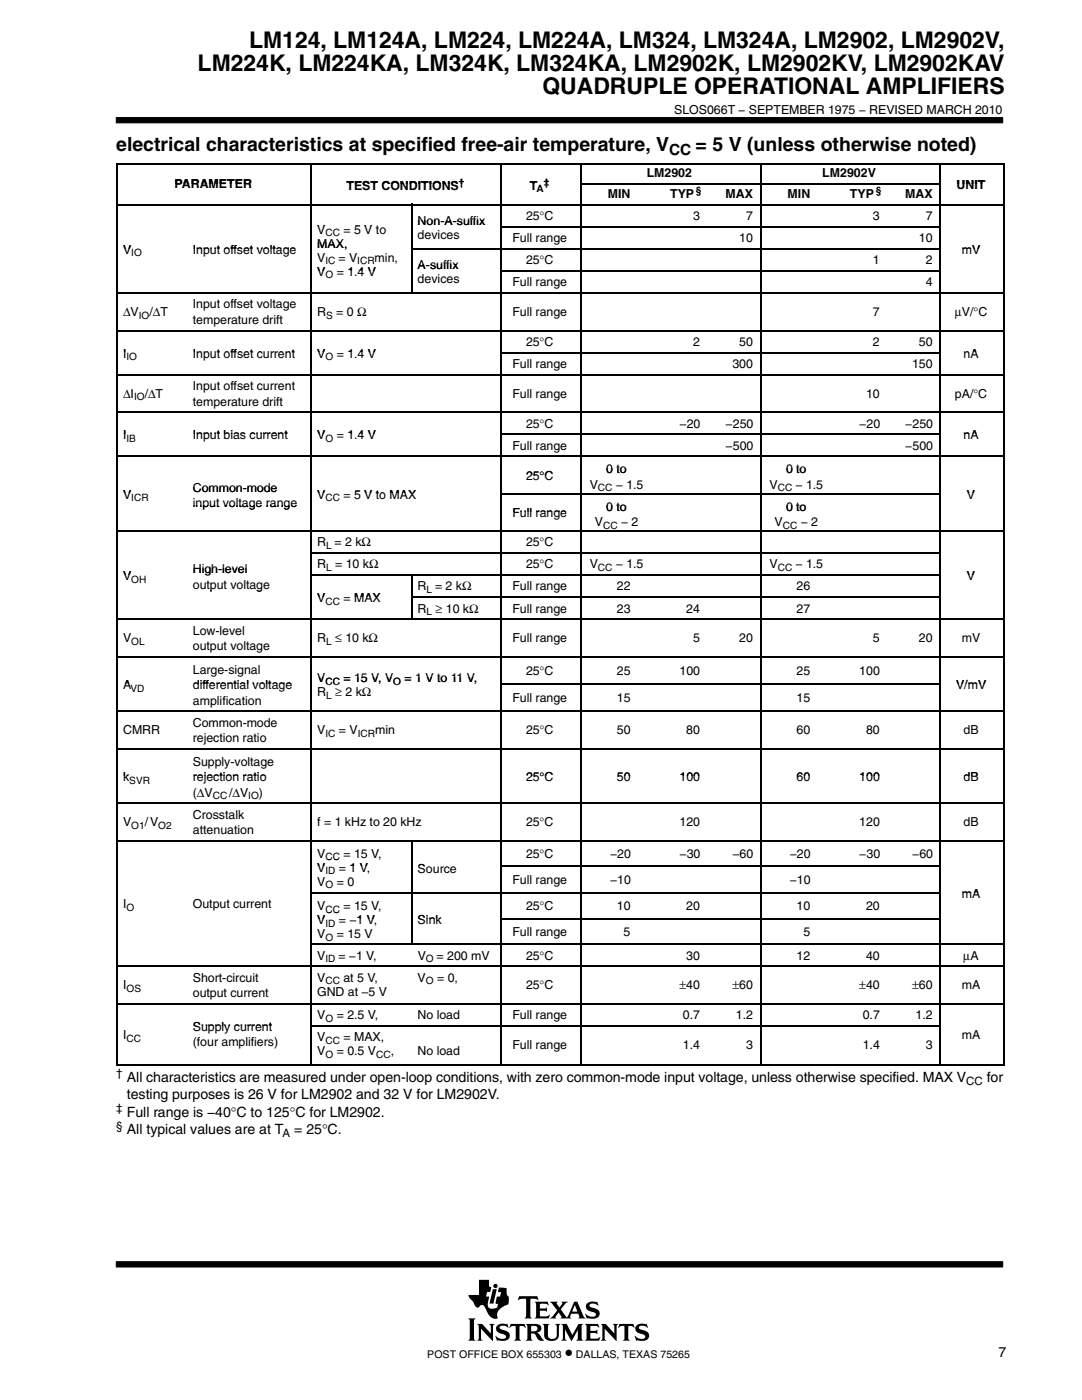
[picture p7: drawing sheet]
<svg xmlns="http://www.w3.org/2000/svg" width="216mm" height="279mm" viewBox="0 0 216 279" stroke-linecap="round" stroke-linejoin="round" font-family="sans-serif">
<defs><g id="words">
<g font-size="4.6">
<text x="49.7" y="9.7">LM124, LM124A, LM224, LM224A, LM324, LM324A, LM2902, LM2902V,</text>
<text x="39.4" y="14.2">LM224K, LM224KA, LM324K, LM324KA, LM2902K, LM2902KV, LM2902KAV</text>
<text x="108.2" y="18.8">QUADRUPLE OPERATIONAL AMPLIFIERS</text>
</g>
<g font-size="3.9">
<text x="23.2" y="30.2">electrical characteristics at specified free-air temperature, V</text>
<text x="138.8" y="30.2">= 5 V (unless otherwise noted)</text>
</g>
<text font-size="3.5" x="112.7" y="271">•</text>
<text font-size="3.1" x="133.5" y="31">CC</text>
<g font-size="2.8">
<text x="25.3" y="215.9">All characteristics are measured under open-loop conditions, with zero common-mode input voltage, unless otherwise specified. MAX V</text>
<text x="196.9" y="215.9">for</text>
<text x="25.3" y="219.4">testing purposes is 26 V for LM2902 and 32 V for LM2902V.</text>
<text x="25.3" y="222.9">Full range is −40°C to 125°C for LM2902.</text>
<text x="25.3" y="226.4">All typical values are at T</text>
<text x="58.7" y="226.4">= 25°C.</text>
<text x="199.2" y="270.8">7</text>
</g>
<g font-size="2.5">
<text x="134.5" y="22.7">SLOS066T − SEPTEMBER 1975 − REVISED MARCH 2010</text>
<text x="129" y="35.4">LM2902</text>
<text x="164.1" y="35.4">LM2902V</text>
<text x="34.8" y="37.4">PARAMETER</text>
<text x="69.1" y="37.8">TEST CONDITIONS</text>
<text x="105.7" y="37.8">T</text>
<text x="121.3" y="39.5">MIN</text>
<text x="133.7" y="39.5">TYP</text>
<text x="144.8" y="39.5">MAX</text>
<text x="157.2" y="39.5">MIN</text>
<text x="169.6" y="39.5">TYP</text>
<text x="180.6" y="39.5">MAX</text>
<text x="190.9" y="37.8">UNIT</text>
<text x="63.3" y="46.6">V</text>
<text x="68.5" y="46.6">= 5 V to</text>
<text x="70.7" y="46.6">5 V t</text>
<text x="83.3" y="44.9">Non-A-suffix</text>
<text x="83.3" y="47.7">devices</text>
<text x="105" y="43.9">25°C</text>
<text x="138.3" y="43.9">3</text>
<text x="148.9" y="43.9">7</text>
<text x="174.2" y="43.9">3</text>
<text x="184.7" y="43.9">7</text>
<text x="24.6" y="50.7">V</text>
<text x="38.5" y="50.7">Input offset voltage</text>
<text x="63.3" y="49.4">MAX,</text>
<text x="63.3" y="52.2">V</text>
<text x="67.5" y="52.2">= V</text>
<text x="74.8" y="52.2">min,</text>
<text x="83.3" y="53.7">A-suffix</text>
<text x="102.3" y="48.3">Full range</text>
<text x="105" y="52.7">25°C</text>
<text x="147.5" y="48.3">10</text>
<text x="174.2" y="52.7">1</text>
<text x="183.4" y="48.3">10</text>
<text x="184.7" y="52.7">2</text>
<text x="191.9" y="50.7">mV</text>
<text x="63.3" y="55">V</text>
<text x="67.2" y="55">= 1.4 V</text>
<text x="69.3" y="55">1 4 V</text>
<text x="83.3" y="56.5">devices</text>
<text x="102.3" y="57.1">Full range</text>
<text x="184.7" y="57.1">4</text>
<text x="24.6" y="63.1">∆V</text>
<text x="29.8" y="63.1">/∆T</text>
<text x="38.5" y="61.6">Input offset voltage</text>
<text x="38.5" y="64.6">temperature drift</text>
<text x="63.3" y="63.1">R</text>
<text x="67.1" y="63.1">= 0 Ω</text>
<text x="102.3" y="63.1">Full range</text>
<text x="174.2" y="63.1">7</text>
<text x="190.5" y="63.1">µV/°C</text>
<text x="24.6" y="71.4">I</text>
<text x="38.5" y="71.4">Input offset current</text>
<text x="63.3" y="71.4">V</text>
<text x="67.2" y="71.4">= 1.4 V</text>
<text x="69.3" y="71.4">1 4 V</text>
<text x="105" y="69">25°C</text>
<text x="138.3" y="69">2</text>
<text x="147.5" y="69">50</text>
<text x="174.2" y="69">2</text>
<text x="183.4" y="69">50</text>
<text x="192.3" y="71.4">nA</text>
<text x="38.5" y="77.9">Input offset current</text>
<text x="102.3" y="73.4">Full range</text>
<text x="146.1" y="73.4">300</text>
<text x="182" y="73.4">150</text>
<text x="24.6" y="79.4">∆I</text>
<text x="28.9" y="79.4">/∆T</text>
<text x="38.5" y="80.9">temperature drift</text>
<text x="102.3" y="79.4">Full range</text>
<text x="172.8" y="79.4">10</text>
<text x="190.5" y="79.4">pA/°C</text>
<text x="24.6" y="87.7">I</text>
<text x="38.5" y="87.7">Input bias current</text>
<text x="63.3" y="87.7">V</text>
<text x="67.2" y="87.7">= 1.4 V</text>
<text x="69.3" y="87.7">1 4 V</text>
<text x="102.3" y="89.7">Full range</text>
<text x="105" y="85.3">25°C</text>
<text x="135.6" y="85.3">−20</text>
<text x="144.8" y="85.3">−250</text>
<text x="144.8" y="89.7">−500</text>
<text x="171.5" y="85.3">−20</text>
<text x="180.6" y="85.3">−250</text>
<text x="180.6" y="89.7">−500</text>
<text x="192.3" y="87.7">nA</text>
<text x="105" y="95.8">25°C</text>
<text x="121" y="94.4">0 to</text>
<text x="156.8" y="94.4">0 to</text>
<text x="24.6" y="99.5">V</text>
<text x="38.5" y="101.3">input voltage range</text>
<text x="38.5" y="98.2">Common-mode</text>
<text x="63.3" y="99.5">V</text>
<text x="68.5" y="99.5">= 5 V to MAX</text>
<text x="70.7" y="99.5">5 V to MAX</text>
<text x="117.7" y="97.5">V</text>
<text x="121" y="101.9">0 to</text>
<text x="122.9" y="97.5">− 1.5</text>
<text x="153.5" y="97.5">V</text>
<text x="156.8" y="101.9">0 to</text>
<text x="158.8" y="97.5">− 1.5</text>
<text x="192.9" y="99.5">V</text>
<text x="102.3" y="103.3">Full range</text>
<text x="118.7" y="105">V</text>
<text x="123.9" y="105">− 2</text>
<text x="154.6" y="105">V</text>
<text x="159.8" y="105">− 2</text>
<text x="63.3" y="113.4">R</text>
<text x="63.3" y="109">R = 2 kΩ</text>
<text x="66.9" y="113.4">= 10 kΩ</text>
<text x="105" y="109">25°C</text>
<text x="105" y="113.4">25°C</text>
<text x="117.7" y="113.4">V</text>
<text x="122.9" y="113.4">− 1.5</text>
<text x="153.5" y="113.4">V</text>
<text x="158.8" y="113.4">− 1.5</text>
<text x="24.6" y="115.8">V</text>
<text x="38.5" y="117.5">output voltage</text>
<text x="38.5" y="114.4">High-level</text>
<text x="41.9" y="117.5">p</text>
<text x="51.1" y="117.5">g</text>
<text x="83.3" y="117.8">R = 2 kΩ</text>
<text x="102.3" y="117.8">Full range</text>
<text x="123.1" y="117.8">22</text>
<text x="158.9" y="117.8">26</text>
<text x="192.9" y="115.8">V</text>
<text x="63.3" y="120.2">V</text>
<text x="68.5" y="120.2">= MAX</text>
<text x="70.7" y="120.2">MAX</text>
<text x="83.3" y="122.3">R</text>
<text x="86.9" y="122.3">≥ 10 kΩ</text>
<text x="102.3" y="122.3">Full range</text>
<text x="123.1" y="122.3">23</text>
<text x="136.9" y="122.3">24</text>
<text x="158.9" y="122.3">27</text>
<text x="24.6" y="128.2">V</text>
<text x="38.5" y="126.7">Low-level</text>
<text x="38.5" y="129.8">output voltage</text>
<text x="63.3" y="128.2">R</text>
<text x="66.9" y="128.2">≤ 10 kΩ</text>
<text x="102.3" y="128.2">Full range</text>
<text x="138.3" y="128.2">5</text>
<text x="147.5" y="128.2">20</text>
<text x="174.2" y="128.2">5</text>
<text x="183.4" y="128.2">20</text>
<text x="191.9" y="128.2">mV</text>
<text x="24.6" y="137.5">A</text>
<text x="38.5" y="134.5">Large-signal</text>
<text x="38.5" y="137.6">differential voltage</text>
<text x="63.3" y="136.2">V</text>
<text x="68.5" y="136.2">= 15 V, V</text>
<text x="80.7" y="136.2">= 1 V to 11 V,</text>
<text x="105" y="134.7">25°C</text>
<text x="123.1" y="134.7">25</text>
<text x="135.6" y="134.7">100</text>
<text x="158.9" y="134.7">25</text>
<text x="171.5" y="134.7">100</text>
<text x="190.8" y="137.5">V/mV</text>
<text x="38.5" y="140.6">amplification</text>
<text x="63.3" y="139">R</text>
<text x="66.9" y="139">≥ 2 kΩ</text>
<text x="102.3" y="140.1">Full range</text>
<text x="123.1" y="140.1">15</text>
<text x="158.9" y="140.1">15</text>
<text x="24.6" y="146.5">CMRR</text>
<text x="38.5" y="145">Common-mode</text>
<text x="38.5" y="148.1">rejection ratio</text>
<text x="63.3" y="146.5">V</text>
<text x="67.6" y="146.5">= V</text>
<text x="74.9" y="146.5">min</text>
<text x="105" y="146.5">25°C</text>
<text x="123.1" y="146.5">50</text>
<text x="136.9" y="146.5">80</text>
<text x="158.9" y="146.5">60</text>
<text x="172.8" y="146.5">80</text>
<text x="192.3" y="146.5">dB</text>
<text x="24.6" y="155.9">k</text>
<text x="38.5" y="152.8">Supply-voltage</text>
<text x="38.5" y="155.9">rejection ratio</text>
<text x="105" y="155.9">25°C</text>
<text x="123.1" y="155.9">50</text>
<text x="135.6" y="155.9">100</text>
<text x="158.9" y="155.9">60</text>
<text x="171.5" y="155.9">100</text>
<text x="192.3" y="155.9">dB</text>
<text x="38.5" y="159">(∆V</text>
<text x="45.7" y="159">/∆V</text>
<text x="51.7" y="159">)</text>
<text x="24.6" y="164.9">V</text>
<text x="28.9" y="164.9">/V</text>
<text x="38.5" y="163.4">Crosstalk</text>
<text x="38.5" y="166.4">attenuation</text>
<text x="63.3" y="164.9">f = 1 kHz to 20 kHz</text>
<text x="105" y="164.9">25°C</text>
<text x="135.6" y="164.9">120</text>
<text x="171.5" y="164.9">120</text>
<text x="192.3" y="164.9">dB</text>
<text x="63.3" y="171.1">V</text>
<text x="63.3" y="174">V</text>
<text x="67.6" y="174">= 1 V,</text>
<text x="68.5" y="171.1">= 15 V,</text>
<text x="69.8" y="174">1 V</text>
<text x="105" y="171.2">25°C</text>
<text x="121.7" y="171.2">−20</text>
<text x="135.6" y="171.2">−30</text>
<text x="146.1" y="171.2">−60</text>
<text x="157.6" y="171.2">−20</text>
<text x="171.5" y="171.2">−30</text>
<text x="182" y="171.2">−60</text>
<text x="63.3" y="176.8">V</text>
<text x="67.2" y="176.8">= 0</text>
<text x="83.3" y="174.2">S</text>
<text x="83.3" y="174.2">Source</text>
<text x="102.3" y="176.4">Full range</text>
<text x="121.7" y="176.4">−10</text>
<text x="157.6" y="176.4">−10</text>
<text x="191.9" y="179.3">mA</text>
<text x="24.6" y="181.3">I</text>
<text x="38.5" y="181.3">Output current</text>
<text x="63.3" y="181.6">V</text>
<text x="63.3" y="184.5">V</text>
<text x="67.6" y="184.5">= −1 V,</text>
<text x="68.5" y="181.6">= 15 V,</text>
<text x="71.1" y="184.5">1 V</text>
<text x="83.3" y="184.4">Sink</text>
<text x="105" y="181.7">25°C</text>
<text x="123.1" y="181.7">10</text>
<text x="136.9" y="181.7">20</text>
<text x="158.9" y="181.7">10</text>
<text x="172.8" y="181.7">20</text>
<text x="63.3" y="191.5">V</text>
<text x="63.3" y="187.3">V</text>
<text x="67.2" y="187.3">= 15 V</text>
<text x="67.5" y="191.5">= −1 V,</text>
<text x="83.3" y="191.5">V</text>
<text x="87.1" y="191.5">= 200 mV</text>
<text x="102.3" y="186.8">Full range</text>
<text x="105" y="191.5">25°C</text>
<text x="124.4" y="186.8">5</text>
<text x="136.9" y="191.5">30</text>
<text x="158.9" y="191.5">12</text>
<text x="160.3" y="186.8">5</text>
<text x="172.8" y="191.5">40</text>
<text x="192.2" y="191.5">µA</text>
<text x="24.6" y="197.5">I</text>
<text x="38.5" y="195.9">Short-circuit</text>
<text x="63.3" y="195.9">V</text>
<text x="68.5" y="195.9">at 5 V,</text>
<text x="83.3" y="195.9">V</text>
<text x="87.2" y="195.9">= 0,</text>
<text x="105" y="197.5">25°C</text>
<text x="135.6" y="197.5">±40</text>
<text x="146.1" y="197.5">±60</text>
<text x="171.5" y="197.5">±40</text>
<text x="182" y="197.5">±60</text>
<text x="191.9" y="197.5">mA</text>
<text x="38.5" y="199">output current</text>
<text x="63.3" y="198.8">GND at −5 V</text>
<text x="63.3" y="203.4">V</text>
<text x="67.2" y="203.4">= 2.5 V,</text>
<text x="83.3" y="203.4">No load</text>
<text x="102.3" y="203.4">Full range</text>
<text x="136.3" y="203.4">0.7</text>
<text x="146.8" y="203.4">1.2</text>
<text x="172.1" y="203.4">0.7</text>
<text x="182.7" y="203.4">1.2</text>
<text x="24.6" y="207.4">I</text>
<text x="38.5" y="205.8">Supply current</text>
<text x="38.5" y="208.8">(four amplifiers)</text>
<text x="63.3" y="207.8">V</text>
<text x="68.5" y="207.8">= MAX,</text>
<text x="102.3" y="209.4">Full range</text>
<text x="136.3" y="209.4">1.4</text>
<text x="148.9" y="209.4">3</text>
<text x="172.1" y="209.4">1.4</text>
<text x="184.7" y="209.4">3</text>
<text x="191.9" y="207.4">mA</text>
<text x="63.3" y="210.6">V</text>
<text x="67.2" y="210.6">= 0.5 V</text>
<text x="78" y="210.6">,</text>
<text x="83.3" y="210.6">No load</text>
</g>
<g font-size="2.3">
<text x="23.2" y="215">†</text>
<text x="192.8" y="216.5">CC</text>
<text x="23.2" y="222">‡</text>
<text x="23.2" y="225.5">§</text>
<text x="56.4" y="227">A</text>
</g>
<g font-size="2.1">
<text x="85.3" y="271">POST OFFICE BOX 655303</text>
<text x="114.9" y="271">DALLAS, TEXAS 75265</text>
</g>
<g font-size="2">
<text x="91.6" y="37.1">†</text>
<text x="107.1" y="38.4">A</text>
<text x="108.5" y="37.1">‡</text>
<text x="138.9" y="38.8">§</text>
<text x="174.7" y="38.8">§</text>
<text x="64.9" y="47.1">CC</text>
<text x="26.2" y="51.2">IO</text>
<text x="64.9" y="52.7">IC</text>
<text x="71.3" y="52.7">ICR</text>
<text x="64.9" y="55.6">O</text>
<text x="27.7" y="63.6">IO</text>
<text x="65.1" y="63.6">S</text>
<text x="25.2" y="71.9">IO</text>
<text x="64.9" y="71.9">O</text>
<text x="26.7" y="79.9">IO</text>
<text x="25.2" y="88.2">IB</text>
<text x="64.9" y="88.2">O</text>
<text x="26.2" y="100.1">ICR</text>
<text x="64.9" y="100.1">CC</text>
<text x="119.3" y="98.1">CC</text>
<text x="155.2" y="98.1">CC</text>
<text x="120.3" y="105.5">CC</text>
<text x="156.2" y="105.5">CC</text>
<text x="65.1" y="109.6">L</text>
<text x="65.1" y="114">L</text>
<text x="119.3" y="114">CC</text>
<text x="155.2" y="114">CC</text>
<text x="26.2" y="116.3">OH</text>
<text x="85.1" y="118.4">L</text>
<text x="64.9" y="120.7">CC</text>
<text x="85.1" y="122.8">L</text>
<text x="26.2" y="128.7">OL</text>
<text x="65.1" y="128.7">L</text>
<text x="64.9" y="136.7">CC</text>
<text x="78.5" y="136.7">O</text>
<text x="26.1" y="138.1">VD</text>
<text x="65.1" y="139.5">L</text>
<text x="64.9" y="147.1">IC</text>
<text x="71.4" y="147.1">ICR</text>
<text x="25.8" y="156.4">SVR</text>
<text x="42.4" y="159.5">CC</text>
<text x="49.5" y="159.5">IO</text>
<text x="26.2" y="165.4">O1</text>
<text x="31.6" y="165.4">O2</text>
<text x="64.9" y="171.7">CC</text>
<text x="64.9" y="174.5">ID</text>
<text x="64.9" y="177.3">O</text>
<text x="25.2" y="181.8">O</text>
<text x="64.9" y="182.2">CC</text>
<text x="64.9" y="185">ID</text>
<text x="64.9" y="187.8">O</text>
<text x="25.2" y="198">OS</text>
<text x="64.9" y="192">ID</text>
<text x="64.9" y="196.5">CC</text>
<text x="85" y="192">O</text>
<text x="85" y="196.5">O</text>
<text x="64.9" y="203.9">O</text>
<text x="25.2" y="208">CC</text>
<text x="64.9" y="208.3">CC</text>
<text x="64.9" y="211.1">O</text>
<text x="75" y="211.1">CC</text>
</g>
</g></defs>
<g fill="#000" stroke="#000" stroke-width=".2">
<path d="M23.2 23.5h176.9v1h-176.9z" fill-rule="evenodd"/>
<path d="M23.2 251.8h176.9v1.1h-176.9z" fill-rule="evenodd"/>
</g>
<g fill="#000">
<path d="M98.3 257.3h.8l-.6 2.9h-.8z"/>
<path d="M93.4 263.1h1.5l-.3 .4v3.7l.3 .4h-1.5l.3-.4v-3.7z" fill-rule="evenodd"/>
<path d="M95.2 264.2h1l1.7 1.9v-1.5l-.3-.4h1.1l-.3 .4v3l-2.4-2.4v2l.3 .4h-1.1l.3-.6v-2.3z" fill-rule="evenodd"/>
<path d="M95.6 255.4h2v1.3l.4 .2-.2 1h-.6l-.2 .9h.6l-.3 1.2 .1 .7a.9 .9 0 0 0 1.2 .4l.6-.1 .2-.8-.5-.1 .2-1.3h.7l.2-.9h-.7l.3-1 1.5 .2v1.1l.2 .4 .2 .2v.7a.81 .81 0 0 1-.6 1 2.73 2.73 0 0 0-1.7 1.7l.1 .9h-.1a1.81 1.81 0 0 1-2.1-1.5l-.3-.6a.7 .7 0 0 0-.6-.6 .7 .7 0 0 0-.7 .5 1.12 1.12 0 0 1-1.1-1l-.7-.8-.2-.7h2.1z" fill-rule="evenodd"/>
<path d="M99.2 264.6a1.71 1.71 0 0 1 1.7-.4l.2 .1 .1-.1 .3 .8-.6-.3-.8-.1a.41 .41 0 0 0-.4 .5 .41 .41 0 0 0 .5 .3 1.29 1.29 0 0 1 1.5 1.4 1.08 1.08 0 0 1-1.2 .8l-1.1-.1-.2 .1-.4-1 .8 .5 .5 .1 .6-.1 .3-.2a.72 .72 0 0 0-.9-.7 .99 .99 0 0 1-1-.5 .99 .99 0 0 1 .1-1.1z" fill-rule="evenodd"/>
<path d="M101.9 264.2h2.8l.2 .8-.7-.4h-.4l-.1 .2v2.4l.3 .4h-1.4l.3-.4v-2.4l-.1-.2h-.5l-.7 .4z" fill-rule="evenodd"/>
<path d="M103.6 258.7h3.6l.2 .8-.4-.3-1.2 .1v3.5l.3 .3h-1.4l.2-.2 .1-.3v-3.2l-.1-.2h-.8l-.7 .3z" fill-rule="evenodd"/>
<path d="M104.9 264.2h1.9a.9 .9 0 0 1 1 .4 .9 .9 0 0 1 0 1.1l-.7 .2 .5 .4 .9 1.2a1.2 1.2 0 0 1-1.6-1l-.3-.3-.6-.1v1l.3 .5h-1.4l.3-.6v-2.3z" fill-rule="evenodd"/>
<path d="M106.7 259.8h2.6l.1 .7-.5-.3-1.2 .1v.8h1.1l.3-.2v.9l-.4-.2h-1v1l.2 .1h1.2l.5-.3h.1l-.2 .7h-2.8l.3-.5v-2.3z" fill-rule="evenodd"/>
<path d="M108.3 264.2h1.3l-.3 .4v2a.65 .65 0 0 0 .7 .6h.6l.4-.4 .1-2.1-.3-.5h1l-.3 .4v1.8a1.54 1.54 0 0 1-2.4 1l-.5-.7v-2.1z" fill-rule="evenodd"/>
<path d="M112 264.2h1.1l1.1 2.2 1.2-2.2h1l-.3 .4v2.6l.3 .4h-1.4l.3-.4v-1.8l-1.3 2.2-1.3-2.2v1.7l.4 .5h-1.1l.3-.6v-2.3z" fill-rule="evenodd"/>
<path d="M109.7 259.8h1.6l-.2 .3 .5 .8 .6-.8-.1-.3h1.2l-.4 .3-1 1.2 1.2 1.6 1.5-3.1h.6l1.2 2.9 .4 .4-1.4-.1a.22 .22 0 0 0 .2-.1 .22 .22 0 0 0 0-.3l-.2-.4h-1.4l-.2 .7 .2 .2h-2.2l.2-.3-.5-.9-.7 .9 .2 .3h-1.3l.6-.4 .9-1.2z" fill-rule="evenodd"/>
<path d="M117.1 260.2a2.08 2.08 0 0 1 1.9-.3l.2-.2 .1 .9a1.22 1.22 0 0 0-1.7-.1 .82 .82 0 0 0 .9 .6 1.06 1.06 0 0 1 1.2 1.1 1.06 1.06 0 0 1-1.2 1l-1.2-.1-.2 .1-.3-1 .8 .5 .8 .1a.46 .46 0 0 0 .5-.5 .46 .46 0 0 0-.5-.4l-.2-.1a1.11 1.11 0 0 1-1.2-1.5z" fill-rule="evenodd"/>
<path d="M116.7 264.2h2.6l.2 .8-.6-.4-1.1 .1v.9h1.1l.3-.2v.9l-.4-.3h-1v1.1l1.3 .1 .7-.4-.3 .8h-2.8l.3-.4v-2.6z" fill-rule="evenodd"/>
<path d="M119.9 264.2h1l1.7 1.9v-1.5l-.3-.4h1l-.3 .4v3l-2.3-2.4v2l.3 .4h-1.1l.3-.4v-2.6z" fill-rule="evenodd"/>
<path d="M123.6 264.2h2.8l.2 .8-.6-.4h-.5l-.1 .2v2.4l.3 .4h-1.4l.3-.4v-2.4l-.1-.2h-.5l-.7 .4z" fill-rule="evenodd"/>
<path d="M127 264.6a1.74 1.74 0 0 1 1.6-.4l.3 .1 .1-.1 .3 .8h-.1a1.2 1.2 0 0 0-1.7-.1 1.47 1.47 0 0 0 1.3 .7 1.03 1.03 0 0 1 .7 1.2 1.03 1.03 0 0 1-1.2 .8l-1.1-.1-.2 .1-.4-1 .9 .5 .9 .1a.45 .45 0 0 0 .4-.6 .45 .45 0 0 0-.6-.3l-.2-.1a1.11 1.11 0 0 1-1.2-1.4z" fill-rule="evenodd"/>
<circle cx="98.9" cy="256.6" r=".43"/>
</g>
<g fill="#fff">
<path d="M114.7 260.4l.5 1.4h-1z"/>
<path d="M106 264.7l.6-.1a.56 .56 0 0 1 .6 .5 .56 .56 0 0 1-.6 .6h-.6z" fill-rule="evenodd"/>
</g>
<g fill="none" stroke="#000" stroke-width=".32">
<path d="M23.2 32.7h177.3M23.4 32.6v180.1M62.1 32.6v180.1M100.1 32.6v180.1M115.7 36.8h71.8M115.9 32.6v180.1M151.8 32.6v180.1M187.6 32.6v180.1M200.3 32.6v180.1M23.2 40.9h177.3M23.2 58.5h177.3M82 49.7h105.5"/>
<path d="M82.1 40.7v17.6M99.9 45.3h87.6M99.9 54.1h87.6M23.2 66h177.3M23.2 74.8h177.3M99.9 70.4h87.6M23.2 82.3h177.3M23.2 91.1h177.3M99.9 86.7h87.6M99.9 98.5h87.6M23.2 106h177.3M61.9 110.4h125.6"/>
<path d="M61.9 114.8h125.6M82 119.2h105.5M82.1 114.6v8.9M23.2 123.6h177.3M23.2 131.1h177.3M99.9 136.5h87.6M23.2 141.9h177.3M23.2 149.4h177.3M23.2 160.3h177.3M23.2 167.8h177.3M61.9 178.3h125.6M82.1 167.6v20.7"/>
<path d="M99.9 172.9h87.6M23.2 192.9h177.3M61.9 188.5h138.6M99.9 183.4h87.6M23.2 200.4h177.3M23.2 212.5h177.3M61.9 204.8h125.6"/>
</g>
<use href="#words"/>
</svg>
